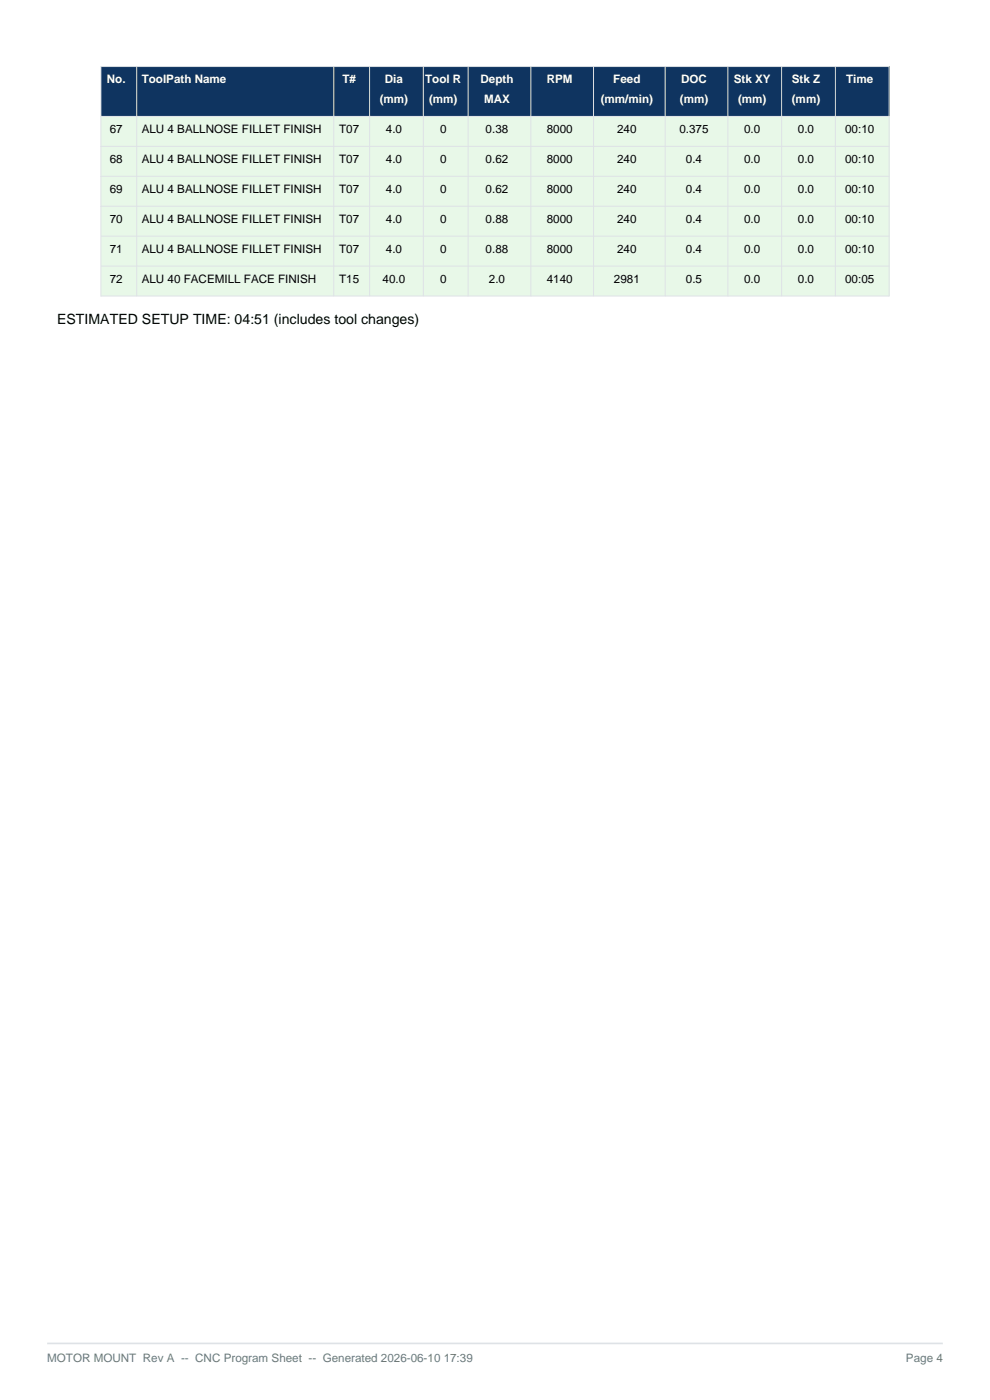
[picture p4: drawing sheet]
<svg xmlns="http://www.w3.org/2000/svg" width="210mm" height="297mm" viewBox="0 0 210 297" stroke-linecap="round" stroke-linejoin="round" font-family="sans-serif">
<defs><g id="words">
<text font-size="3" x="12.1" y="68.8">ESTIMATED SETUP TIME: 04:51 (includes tool changes)</text>
<g font-size="2.5" fill="#fff">
<text x="22.7" y="17.6">No.</text>
<text x="30.1" y="17.6">ToolPath Name</text>
<text x="72.6" y="17.6">T#</text>
<text x="81.6" y="17.6">Dia</text>
<text x="90.2" y="17.6">Tool R</text>
<text x="101.9" y="17.6">Depth</text>
<text x="116" y="17.6">RPM</text>
<text x="130.1" y="17.6">Feed</text>
<text x="144.5" y="17.6">DOC</text>
<text x="155.7" y="17.6">Stk XY</text>
<text x="168" y="17.6">Stk Z</text>
<text x="179.5" y="17.6">Time</text>
<text x="80.6" y="21.9">(mm)</text>
<text x="91" y="21.9">(mm)</text>
<text x="102.7" y="21.9">MAX</text>
<text x="127.4" y="21.9">(mm/min)</text>
<text x="144.2" y="21.9">(mm)</text>
<text x="156.6" y="21.9">(mm)</text>
<text x="168" y="21.9">(mm)</text>
</g>
<g font-size="2.5">
<text x="23.3" y="28.2">67</text>
<text x="30.1" y="28.2">ALU 4 BALLNOSE FILLET FINISH</text>
<text x="71.9" y="28.2">T07</text>
<text x="81.9" y="28.2">4.0</text>
<text x="93.3" y="28.2">0</text>
<text x="103" y="28.2">0.38</text>
<text x="116" y="28.2">8000</text>
<text x="130.9" y="28.2">240</text>
<text x="144.1" y="28.2">0.375</text>
<text x="157.9" y="28.2">0.0</text>
<text x="169.3" y="28.2">0.0</text>
<text x="179.3" y="28.2">00:10</text>
<text x="23.3" y="34.6">68</text>
<text x="30.1" y="34.6">ALU 4 BALLNOSE FILLET FINISH</text>
<text x="71.9" y="34.6">T07</text>
<text x="81.9" y="34.6">4.0</text>
<text x="93.3" y="34.6">0</text>
<text x="103" y="34.6">0.62</text>
<text x="116" y="34.6">8000</text>
<text x="130.9" y="34.6">240</text>
<text x="145.5" y="34.6">0.4</text>
<text x="157.9" y="34.6">0.0</text>
<text x="169.3" y="34.6">0.0</text>
<text x="179.3" y="34.6">00:10</text>
<text x="23.3" y="40.9">69</text>
<text x="30.1" y="40.9">ALU 4 BALLNOSE FILLET FINISH</text>
<text x="71.9" y="40.9">T07</text>
<text x="81.9" y="40.9">4.0</text>
<text x="93.3" y="40.9">0</text>
<text x="103" y="40.9">0.62</text>
<text x="116" y="40.9">8000</text>
<text x="130.9" y="40.9">240</text>
<text x="145.5" y="40.9">0.4</text>
<text x="157.9" y="40.9">0.0</text>
<text x="169.3" y="40.9">0.0</text>
<text x="179.3" y="40.9">00:10</text>
<text x="23.3" y="47.3">70</text>
<text x="30.1" y="47.3">ALU 4 BALLNOSE FILLET FINISH</text>
<text x="71.9" y="47.3">T07</text>
<text x="81.9" y="47.3">4.0</text>
<text x="93.3" y="47.3">0</text>
<text x="103" y="47.3">0.88</text>
<text x="116" y="47.3">8000</text>
<text x="130.9" y="47.3">240</text>
<text x="145.5" y="47.3">0.4</text>
<text x="157.9" y="47.3">0.0</text>
<text x="169.3" y="47.3">0.0</text>
<text x="179.3" y="47.3">00:10</text>
<text x="23.3" y="53.6">71</text>
<text x="30.1" y="53.6">ALU 4 BALLNOSE FILLET FINISH</text>
<text x="71.9" y="53.6">T07</text>
<text x="81.9" y="53.6">4.0</text>
<text x="93.3" y="53.6">0</text>
<text x="103" y="53.6">0.88</text>
<text x="116" y="53.6">8000</text>
<text x="130.9" y="53.6">240</text>
<text x="145.5" y="53.6">0.4</text>
<text x="157.9" y="53.6">0.0</text>
<text x="169.3" y="53.6">0.0</text>
<text x="179.3" y="53.6">00:10</text>
<text x="23.3" y="60">72</text>
<text x="30.1" y="60">ALU 40 FACEMILL FACE FINISH</text>
<text x="71.9" y="60">T15</text>
<text x="81.2" y="60">40.0</text>
<text x="93.3" y="60">0</text>
<text x="103.7" y="60">2.0</text>
<text x="116" y="60">4140</text>
<text x="130.2" y="60">2981</text>
<text x="145.5" y="60">0.5</text>
<text x="157.9" y="60">0.0</text>
<text x="169.3" y="60">0.0</text>
<text x="179.3" y="60">00:05</text>
</g>
<g font-size="2.5" fill="#6c757d">
<text x="10" y="289">MOTOR MOUNT Rev A -- CNC Program Sheet -- Generated 2026-06-10 17:39</text>
<text x="192.2" y="289">Page 4</text>
</g>
</g></defs>
<path d="M10 285h190" fill="none" stroke="#dee2e6" stroke-width=".35"/>
<path d="M21.4 14.1h167.2v10.6h-167.2z" fill-rule="evenodd" fill="#0f3460"/>
<path d="M21.4 24.7h167.2v6.3h-167.2z" fill-rule="evenodd" fill="#fff"/>
<path d="M21.4 31h167.2v6.4h-167.2z" fill-rule="evenodd" fill="#e8f0fe"/>
<path d="M21.4 37.4h167.2v6.3h-167.2z" fill-rule="evenodd" fill="#fff"/>
<path d="M21.4 43.7h167.2v6.4h-167.2z" fill-rule="evenodd" fill="#e8f0fe"/>
<path d="M21.4 50.1h167.2v6.3h-167.2z" fill-rule="evenodd" fill="#fff"/>
<path d="M21.4 56.4h167.2v6.4h-167.2z" fill-rule="evenodd" fill="#e8f0fe"/>
<g fill="#e8f8e8">
<path d="M21.4 24.7h167.2v6.3h-167.2z" fill-rule="evenodd"/>
<path d="M21.4 31h167.2v6.4h-167.2z" fill-rule="evenodd"/>
<path d="M21.4 37.4h167.2v6.3h-167.2z" fill-rule="evenodd"/>
<path d="M21.4 43.7h167.2v6.4h-167.2z" fill-rule="evenodd"/>
<path d="M21.4 50.1h167.2v6.3h-167.2z" fill-rule="evenodd"/>
<path d="M21.4 56.4h167.2v6.4h-167.2z" fill-rule="evenodd"/>
</g>
<g fill="none" stroke="#dee2e6" stroke-width=".21">
<path d="M21.4 14.1h167.2v48.7h-167.2zM29 14.1v48.7M70.8 14.1v48.7M78.4 14.1v48.7M89.8 14.1v48.7M99.3 14.1v48.7M112.6 14.1v48.7M125.9 14.1v48.7M141.1 14.1v48.7M154.4 14.1v48.7M165.8 14.1v48.7M177.2 14.1v48.7"/>
<path d="M21.4 24.7h167.2M21.4 31h167.2M21.4 37.4h167.2M21.4 43.7h167.2M21.4 50.1h167.2M21.4 56.4h167.2"/>
</g>
<use href="#words"/>
</svg>
